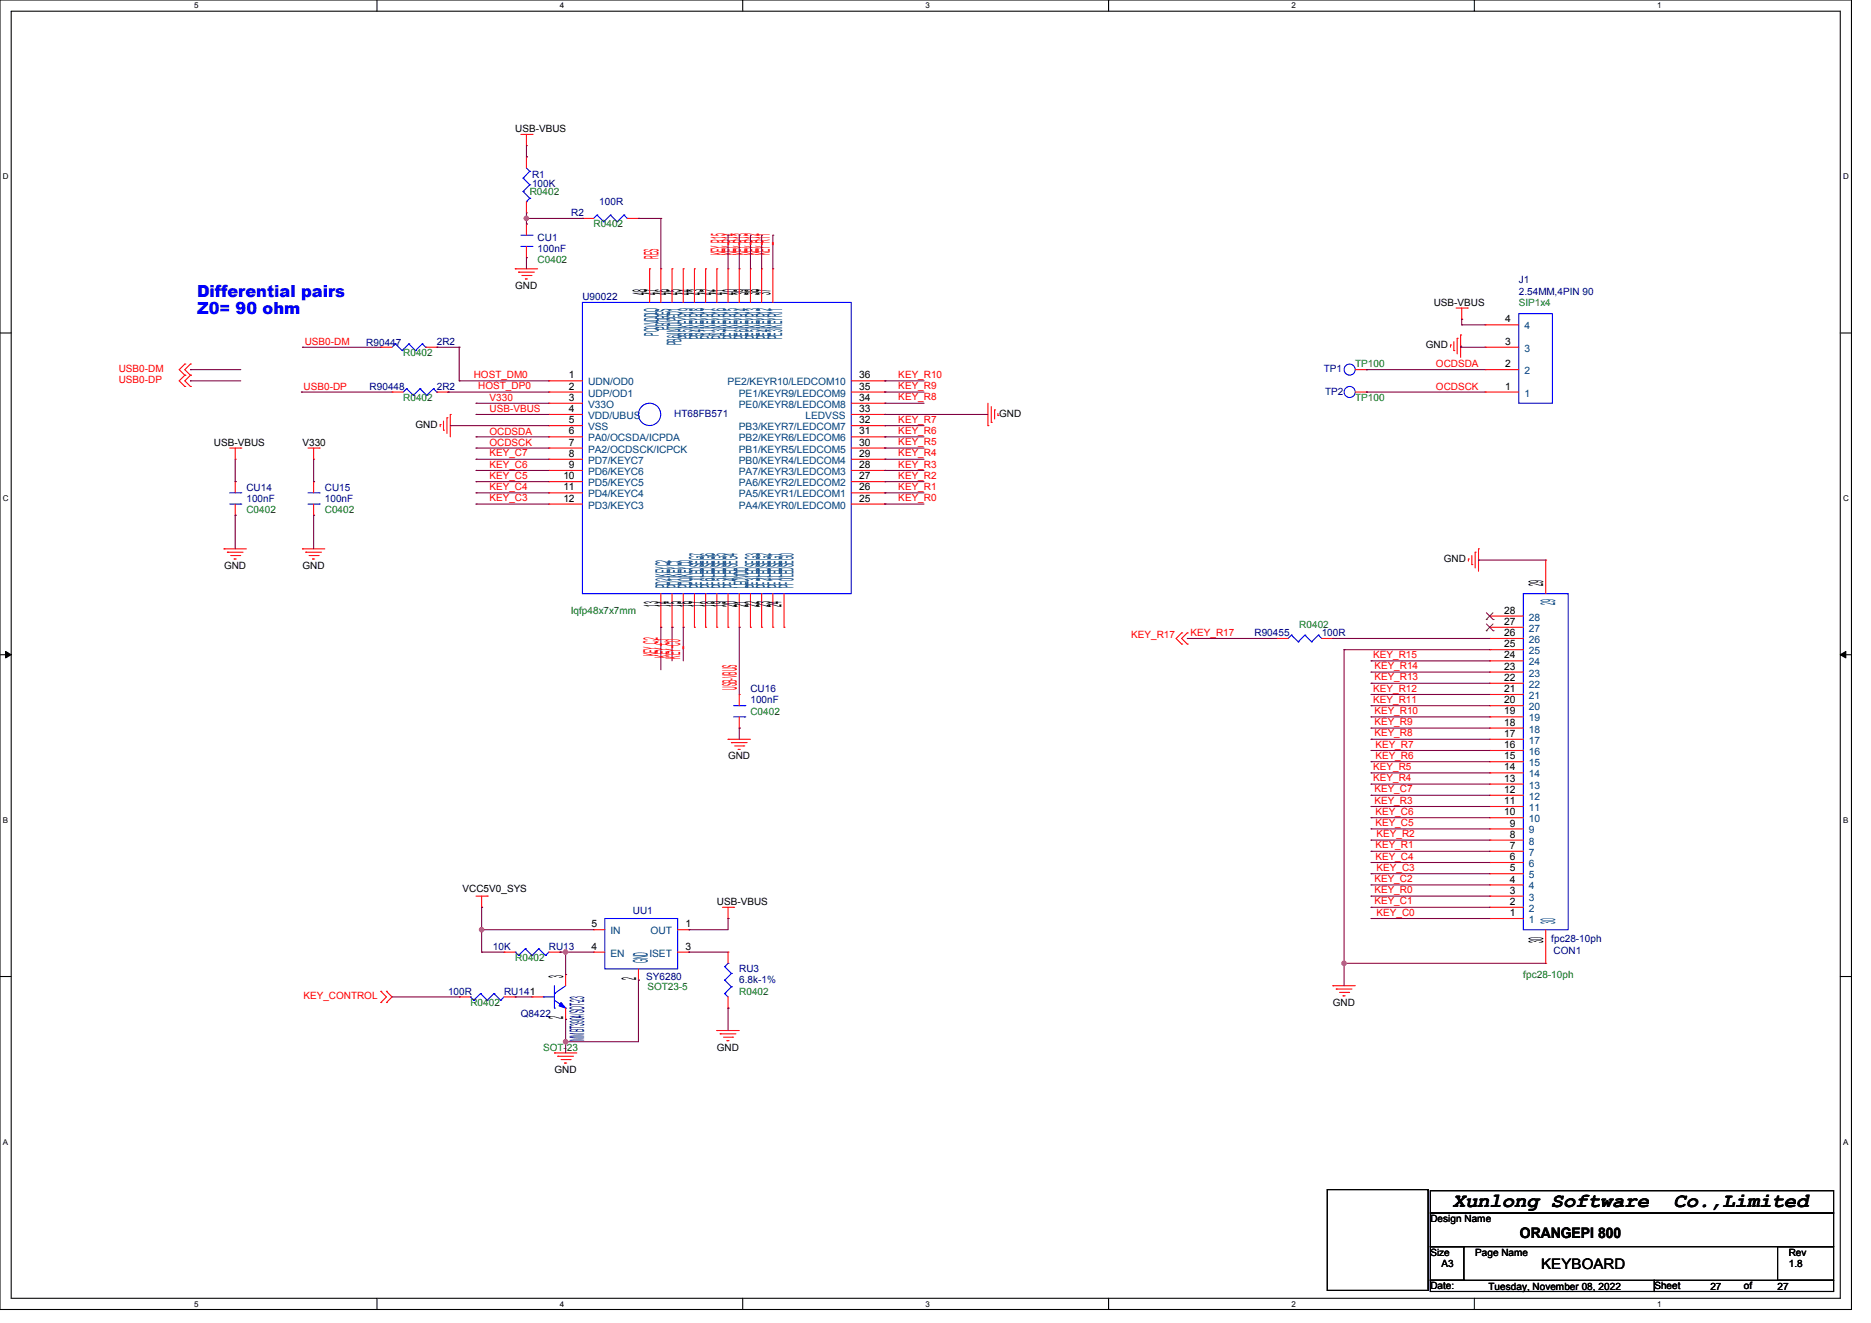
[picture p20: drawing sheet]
<svg xmlns="http://www.w3.org/2000/svg" width="297mm" height="210mm" viewBox="0 0 297 210" stroke-linecap="round" stroke-linejoin="round" font-family="sans-serif">
<defs><g id="words">
<g font-size="3.2" fill="#f00">
<text x="104.5" y="41.1" transform="rotate(-90 104.5 41.1)">RES</text>
<text x="115.1" y="40.5" transform="rotate(-90 115.1 40.5)">KEY_R15</text>
<text x="116.9" y="40.5" transform="rotate(-90 116.9 40.5)">KEY_R14</text>
<text x="118.7" y="40.5" transform="rotate(-90 118.7 40.5)">KEY_R13</text>
<text x="120.4" y="40.5" transform="rotate(-90 120.4 40.5)">KEY_R12</text>
<text x="122.2" y="40.5" transform="rotate(-90 122.2 40.5)">KEY_R11</text>
<text x="104.4" y="104.2" transform="rotate(-90 104.4 104.2)">KEY_C2</text>
<text x="106.2" y="104.4" transform="rotate(-90 106.2 104.4)">KEY_C1</text>
<text x="108" y="104.5" transform="rotate(-90 108 104.5)">KEY_C0</text>
<text x="117" y="109.5" transform="rotate(-90 117 109.5)">USB-VBUS</text>
</g>
<g font-size="3.2">
<text x="102.7" y="46.8" transform="rotate(-90 102.7 46.8)">48</text>
<text x="104.5" y="46.8" transform="rotate(-90 104.5 46.8)">47</text>
<text x="106.3" y="46.8" transform="rotate(-90 106.3 46.8)">46</text>
<text x="108.1" y="46.8" transform="rotate(-90 108.1 46.8)">45</text>
<text x="109.9" y="46.8" transform="rotate(-90 109.9 46.8)">44</text>
<text x="111.6" y="46.8" transform="rotate(-90 111.6 46.8)">43</text>
<text x="113.4" y="46.8" transform="rotate(-90 113.4 46.8)">42</text>
<text x="115.2" y="46.8" transform="rotate(-90 115.2 46.8)">41</text>
<text x="117" y="46.8" transform="rotate(-90 117 46.8)">40</text>
<text x="118.7" y="46.8" transform="rotate(-90 118.7 46.8)">39</text>
<text x="120.5" y="46.8" transform="rotate(-90 120.5 46.8)">38</text>
<text x="122.3" y="46.8" transform="rotate(-90 122.3 46.8)">37</text>
<text x="245" y="93" transform="rotate(-90 245 93)">29</text>
<text x="104.5" y="96.4" transform="rotate(-90 104.5 96.4)">13</text>
<text x="106.3" y="96.4" transform="rotate(-90 106.3 96.4)">14</text>
<text x="108.1" y="96.4" transform="rotate(-90 108.1 96.4)">15</text>
<text x="109.9" y="96.4" transform="rotate(-90 109.9 96.4)">16</text>
<text x="111.6" y="96.4" transform="rotate(-90 111.6 96.4)">17</text>
<text x="113.4" y="96.4" transform="rotate(-90 113.4 96.4)">18</text>
<text x="115.2" y="96.4" transform="rotate(-90 115.2 96.4)">19</text>
<text x="117" y="96.4" transform="rotate(-90 117 96.4)">20</text>
<text x="118.7" y="96.4" transform="rotate(-90 118.7 96.4)">21</text>
<text x="120.5" y="96.4" transform="rotate(-90 120.5 96.4)">22</text>
<text x="122.3" y="96.4" transform="rotate(-90 122.3 96.4)">23</text>
<text x="124.1" y="96.4" transform="rotate(-90 124.1 96.4)">24</text>
<text x="245" y="149.7" transform="rotate(-90 245 149.7)">30</text>
<text x="89.4" y="155.2" transform="rotate(-90 89.4 155.2)">3</text>
<text x="101" y="155.5" transform="rotate(-90 101 155.5)">2</text>
<text x="89.4" y="161.7" transform="rotate(-90 89.4 161.7)">2</text>
<text x="230.6" y="191.5">Xunlong Software</text>
<text x="265.7" y="191.5">Co.,Limited</text>
</g>
<g font-size="3.2" fill="#004080">
<text x="104.6" y="53.3" transform="rotate(-90 104.6 53.3)">PC0/VDDIO</text>
<text x="106.4" y="52.4" transform="rotate(-90 106.4 52.4)">PB7/RES</text>
<text x="109.9" y="53.8" transform="rotate(-90 109.9 53.8)">PB5/KEYR19</text>
<text x="111.7" y="53.8" transform="rotate(-90 111.7 53.8)">PB4/KEYR18</text>
<text x="113.5" y="53.8" transform="rotate(-90 113.5 53.8)">PA1/KEYR17</text>
<text x="115.3" y="53.8" transform="rotate(-90 115.3 53.8)">PA3/KEYR16</text>
<text x="117.1" y="53.8" transform="rotate(-90 117.1 53.8)">PE7/KEYR15</text>
<text x="118.8" y="53.8" transform="rotate(-90 118.8 53.8)">PE6/KEYR14</text>
<text x="120.6" y="53.8" transform="rotate(-90 120.6 53.8)">PE5/KEYR13</text>
<text x="122.4" y="53.8" transform="rotate(-90 122.4 53.8)">PE4/KEYR12</text>
<text x="124.2" y="53.8" transform="rotate(-90 124.2 53.8)">PE3/KEYR11</text>
<text x="108.2" y="54.8" transform="rotate(-90 108.2 54.8)">PB6/INT0/PFD1</text>
<text x="106.4" y="93.3" transform="rotate(-90 106.4 93.3)">PD2/KEYC2</text>
<text x="108.2" y="93.3" transform="rotate(-90 108.2 93.3)">PD1/KEYC1</text>
<text x="109.9" y="93.3" transform="rotate(-90 109.9 93.3)">PD0/KEYC0</text>
<text x="111.7" y="93.3" transform="rotate(-90 111.7 93.3)">PF7/LEDSEG7</text>
<text x="113.5" y="93.3" transform="rotate(-90 113.5 93.3)">PF6/LEDSEG6</text>
<text x="115.3" y="93.3" transform="rotate(-90 115.3 93.3)">PF5/LEDSEG5</text>
<text x="117.1" y="93.3" transform="rotate(-90 117.1 93.3)">PF4/LEDSEG4</text>
<text x="118.8" y="93.3" transform="rotate(-90 118.8 93.3)">LEDVDD</text>
<text x="120.6" y="93.3" transform="rotate(-90 120.6 93.3)">PF3/LEDSEG3</text>
<text x="122.4" y="93.3" transform="rotate(-90 122.4 93.3)">PF2/LEDSEG2</text>
<text x="124.2" y="93.3" transform="rotate(-90 124.2 93.3)">PF1/LEDSEG1</text>
<text x="125.9" y="93.3" transform="rotate(-90 125.9 93.3)">PF0/LEDSEG0</text>
<text x="246.8" y="96" transform="rotate(-90 246.8 96)">29</text>
<text x="246.8" y="146.7" transform="rotate(-90 246.8 146.7)">30</text>
<text x="102.8" y="152.9" transform="rotate(-90 102.8 152.9)">GND</text>
</g>
<g font-size="3.2" fill="#000080">
<text x="92.7" y="165.2" transform="rotate(-90 92.7 165.2)">M</text>
<text x="92.7" y="164.5" transform="rotate(-90 92.7 164.5)">MBT3904/SOT-23</text>
</g>
<g font-size="2.6" fill="#00f">
<text x="31.3" y="47.2">Differential pairs</text>
<text x="31.3" y="49.8">Z0= 90 ohm</text>
</g>
<g font-size="2.3">
<text x="241.3" y="196.5">ORANGEPI 800</text>
<text x="244.6" y="201.4">KEYBOARD</text>
</g>
<g font-size="1.6">
<text x="81.8" y="21">USB-VBUS</text>
<text x="81.8" y="45.9">GND</text>
<text x="227.6" y="48.5">USB-VBUS</text>
<text x="239" y="51.2">4</text>
<text x="226.3" y="55.3">GND</text>
<text x="239" y="58.3">2</text>
<text x="239" y="54.7">3</text>
<text x="90.3" y="60.1">1</text>
<text x="90.3" y="61.8">2</text>
<text x="90.3" y="63.6">3</text>
<text x="90.3" y="65.4">4</text>
<text x="136.4" y="65.4">33</text>
<text x="136.4" y="63.6">34</text>
<text x="136.4" y="61.8">35</text>
<text x="136.4" y="60.1">36</text>
<text x="239" y="61.8">1</text>
<text x="34" y="70.8">USB-VBUS</text>
<text x="48" y="70.8">V330</text>
<text x="66" y="67.9">GND</text>
<text x="90.3" y="67.2">5</text>
<text x="90.3" y="69">6</text>
<text x="90.3" y="70.7">7</text>
<text x="136.4" y="70.7">30</text>
<text x="136.4" y="69">31</text>
<text x="136.4" y="67.2">32</text>
<text x="158.6" y="66.1">GND</text>
<text x="89.4" y="76.1">10</text>
<text x="89.4" y="77.9">11</text>
<text x="90.3" y="72.5">8</text>
<text x="90.3" y="74.3">9</text>
<text x="136.4" y="77.9">26</text>
<text x="136.4" y="76.1">27</text>
<text x="136.4" y="74.3">28</text>
<text x="136.4" y="72.5">29</text>
<text x="89.4" y="79.6">12</text>
<text x="136.4" y="79.6">25</text>
<text x="229.2" y="89.3">GND</text>
<text x="35.6" y="90.3">GND</text>
<text x="48" y="90.3">GND</text>
<text x="238.8" y="101">26</text>
<text x="238.8" y="99.2">27</text>
<text x="238.8" y="97.4">28</text>
<text x="238.8" y="106.3">23</text>
<text x="238.8" y="104.5">24</text>
<text x="238.8" y="102.7">25</text>
<text x="238.8" y="113.4">19</text>
<text x="238.8" y="111.6">20</text>
<text x="238.8" y="109.9">21</text>
<text x="238.8" y="108.1">22</text>
<text x="238.8" y="118.7">16</text>
<text x="238.8" y="117">17</text>
<text x="238.8" y="115.2">18</text>
<text x="115.6" y="120.5">GND</text>
<text x="238.8" y="125.9">12</text>
<text x="238.8" y="124.1">13</text>
<text x="238.8" y="122.3">14</text>
<text x="238.8" y="120.5">15</text>
<text x="238.8" y="129.4">10</text>
<text x="238.8" y="127.6">11</text>
<text x="239.7" y="131.2">9</text>
<text x="239.7" y="136.5">6</text>
<text x="239.7" y="134.7">7</text>
<text x="239.7" y="133">8</text>
<text x="73.4" y="141.5">VCC5V0_SYS</text>
<text x="113.8" y="143.7">USB-VBUS</text>
<text x="239.7" y="143.6">2</text>
<text x="239.7" y="141.9">3</text>
<text x="239.7" y="140.1">4</text>
<text x="239.7" y="138.3">5</text>
<text x="93.9" y="147.2">5</text>
<text x="108.8" y="147.2">1</text>
<text x="239.7" y="145.4">1</text>
<text x="93.9" y="150.7">4</text>
<text x="108.8" y="150.7">3</text>
<text x="211.6" y="159.7">GND</text>
<text x="113.8" y="166.8">GND</text>
<text x="88" y="170.3">GND</text>
<text x="227.1" y="194">Design Name</text>
<text x="227.1" y="199.3">Size</text>
<text x="228.8" y="201.1">A3</text>
<text x="234.2" y="199.3">Page Name</text>
<text x="284" y="199.3">Rev</text>
<text x="284" y="201.1">1.8</text>
<text x="227.1" y="204.6">Date:</text>
<text x="236.3" y="204.8">Tuesday, November 08, 2022</text>
<text x="262.6" y="204.6">Sheet</text>
<text x="271.5" y="204.8">27</text>
<text x="276.8" y="204.6">of</text>
<text x="282.2" y="204.8">27</text>
</g>
<g font-size="1.6" fill="#000080">
<text x="84.5" y="28.3">R1</text>
<text x="84.5" y="29.7">100K</text>
<text x="90.7" y="34.3">R2</text>
<text x="95.1" y="32.5">100R</text>
<text x="85.3" y="38.2">CU1</text>
<text x="85.3" y="40">100nF</text>
<text x="92.5" y="47.6">U90022</text>
<text x="241.1" y="45">J1</text>
<text x="241.1" y="46.8">2.54MM,4PIN 90</text>
<text x="58.1" y="54.9">R90447</text>
<text x="69.3" y="54.8">2R2</text>
<text x="210.2" y="59">TP1</text>
<text x="58.7" y="61.9">R90448</text>
<text x="69.3" y="61.9">2R2</text>
<text x="210.3" y="62.8">TP2</text>
<text x="107" y="66.1">HT68FB571</text>
<text x="39.1" y="77.9">CU14</text>
<text x="51.6" y="77.9">CU15</text>
<text x="39.1" y="79.7">100nF</text>
<text x="51.6" y="79.7">100nF</text>
<text x="199.1" y="101">R90455</text>
<text x="209.8" y="101">100R</text>
<text x="119.1" y="109.9">CU16</text>
<text x="119.1" y="111.7">100nF</text>
<text x="100.5" y="145.1">UU1</text>
<text x="246.3" y="149.5">fpc28-10ph</text>
<text x="78.2" y="150.8">10K</text>
<text x="87.1" y="150.8">RU13</text>
<text x="102.6" y="155.6">SY6280</text>
<text x="117.3" y="154.3">RU3</text>
<text x="246.6" y="151.5">CON1</text>
<text x="71.1" y="157.9">100R</text>
<text x="80" y="157.9">RU141</text>
<text x="82.7" y="161.4">Q8422</text>
<text x="117.3" y="156.1">6.8k-1%</text>
</g>
<g font-size="1.6" fill="#008000">
<text x="84.1" y="30.9">R0402</text>
<text x="85.3" y="41.8">C0402</text>
<text x="94.2" y="36.1">R0402</text>
<text x="241.1" y="48.5">SIP1x4</text>
<text x="64" y="56.5">R0402</text>
<text x="215.1" y="58.3">TP100</text>
<text x="64" y="63.6">R0402</text>
<text x="215.1" y="63.6">TP100</text>
<text x="39.1" y="81.4">C0402</text>
<text x="51.6" y="81.4">C0402</text>
<text x="90.7" y="97.4">lqfp48x7x7mm</text>
<text x="206.2" y="99.7">R0402</text>
<text x="119.1" y="113.4">C0402</text>
<text x="81.8" y="152.5">R0402</text>
<text x="241.8" y="155.2">fpc28-10ph</text>
<text x="74.7" y="159.7">R0402</text>
<text x="102.8" y="157.2">SOT23-5</text>
<text x="117.3" y="157.9">R0402</text>
<text x="86.2" y="166.8">SOT-23</text>
</g>
<g font-size="1.6" fill="#004080">
<text x="242" y="52.3">4</text>
<text x="242" y="59.4">2</text>
<text x="242" y="55.8">3</text>
<text x="93.3" y="61.2">UDN/OD0</text>
<text x="93.3" y="62.9">UDP/OD1</text>
<text x="93.3" y="64.7">V33O</text>
<text x="115.5" y="61.2">PE2/KEYR10/LEDCOM10</text>
<text x="117.3" y="64.7">PE0/KEYR8/LEDCOM8</text>
<text x="117.3" y="62.9">PE1/KEYR9/LEDCOM9</text>
<text x="242" y="62.9">1</text>
<text x="93.3" y="66.5">VDD/UBUS</text>
<text x="93.3" y="68.3">VSS</text>
<text x="93.3" y="70.1">PA0/OCSDA/ICPDA</text>
<text x="93.3" y="71.8">PA2/OCDSCK/ICPCK</text>
<text x="117.3" y="71.8">PB1/KEYR5/LEDCOM5</text>
<text x="117.3" y="70.1">PB2/KEYR6/LEDCOM6</text>
<text x="117.3" y="68.3">PB3/KEYR7/LEDCOM7</text>
<text x="127.9" y="66.5">LEDVSS</text>
<text x="93.3" y="73.6">PD7/KEYC7</text>
<text x="93.3" y="75.4">PD6/KEYC6</text>
<text x="93.3" y="77.2">PD5/KEYC5</text>
<text x="117.3" y="77.2">PA6/KEYR2/LEDCOM2</text>
<text x="117.3" y="75.4">PA7/KEYR3/LEDCOM3</text>
<text x="117.3" y="73.6">PB0/KEYR4/LEDCOM4</text>
<text x="93.3" y="79">PD4/KEYC4</text>
<text x="93.3" y="80.7">PD3/KEYC3</text>
<text x="117.3" y="80.7">PA4/KEYR0/LEDCOM0</text>
<text x="117.3" y="79">PA5/KEYR1/LEDCOM1</text>
<text x="242.7" y="100.3">27</text>
<text x="242.7" y="98.5">28</text>
<text x="242.7" y="107.4">23</text>
<text x="242.7" y="105.6">24</text>
<text x="242.7" y="103.8">25</text>
<text x="242.7" y="102.1">26</text>
<text x="242.7" y="112.7">20</text>
<text x="242.7" y="111">21</text>
<text x="242.7" y="109.2">22</text>
<text x="242.7" y="119.8">16</text>
<text x="242.7" y="118.1">17</text>
<text x="242.7" y="116.3">18</text>
<text x="242.7" y="114.5">19</text>
<text x="242.7" y="125.2">13</text>
<text x="242.7" y="123.4">14</text>
<text x="242.7" y="121.6">15</text>
<text x="242.7" y="130.5">10</text>
<text x="242.7" y="128.7">11</text>
<text x="242.7" y="127">12</text>
<text x="242.7" y="137.6">6</text>
<text x="242.7" y="135.8">7</text>
<text x="242.7" y="134.1">8</text>
<text x="242.7" y="132.3">9</text>
<text x="242.7" y="143">3</text>
<text x="242.7" y="141.2">4</text>
<text x="242.7" y="139.4">5</text>
<text x="96.9" y="148.3">IN</text>
<text x="103.3" y="148.3">OUT</text>
<text x="242.7" y="146.5">1</text>
<text x="242.7" y="144.7">2</text>
<text x="96.9" y="151.8">EN</text>
<text x="103.1" y="151.8">ISET</text>
</g>
<g font-size="1.6" fill="#f00">
<text x="18.8" y="59">USB0-DM</text>
<text x="48.4" y="54.8">USB0-DM</text>
<text x="75.2" y="60">HOST_DM0</text>
<text x="142.6" y="60">KEY_R10</text>
<text x="227.9" y="58.3">OCDSDA</text>
<text x="18.8" y="60.8">USB0-DP</text>
<text x="48.2" y="61.9">USB0-DP</text>
<text x="75.9" y="61.8">HOST_DP0</text>
<text x="77.7" y="63.6">V330</text>
<text x="77.7" y="65.4">USB-VBUS</text>
<text x="142.6" y="63.5">KEY_R8</text>
<text x="142.6" y="61.8">KEY_R9</text>
<text x="227.9" y="61.9">OCDSCK</text>
<text x="77.7" y="69">OCDSDA</text>
<text x="77.7" y="70.8">OCDSCK</text>
<text x="142.6" y="70.7">KEY_R5</text>
<text x="142.6" y="68.9">KEY_R6</text>
<text x="142.6" y="67.1">KEY_R7</text>
<text x="77.7" y="72.4">KEY_C7</text>
<text x="77.7" y="74.2">KEY_C6</text>
<text x="77.7" y="76">KEY_C5</text>
<text x="77.7" y="77.8">KEY_C4</text>
<text x="142.6" y="76">KEY_R2</text>
<text x="142.6" y="77.8">KEY_R1</text>
<text x="142.6" y="74.2">KEY_R3</text>
<text x="142.6" y="72.4">KEY_R4</text>
<text x="77.7" y="79.5">KEY_C3</text>
<text x="142.6" y="79.5">KEY_R0</text>
<text x="179.6" y="101.3">KEY_R17</text>
<text x="189" y="100.9">KEY_R17</text>
<text x="218" y="104.4">KEY_R15</text>
<text x="218.2" y="108">KEY_R13</text>
<text x="218.2" y="106.2">KEY_R14</text>
<text x="218" y="111.5">KEY_R11</text>
<text x="218" y="109.8">KEY_R12</text>
<text x="218.2" y="113.3">KEY_R10</text>
<text x="218.2" y="115.1">KEY_R9</text>
<text x="218.2" y="116.9">KEY_R8</text>
<text x="218.3" y="118.7">KEY_R7</text>
<text x="218" y="122.2">KEY_R5</text>
<text x="218" y="124">KEY_R4</text>
<text x="218.2" y="125.8">KEY_C7</text>
<text x="218.3" y="120.4">KEY_R6</text>
<text x="218.2" y="127.6">KEY_R3</text>
<text x="218.3" y="129.3">KEY_C6</text>
<text x="218.3" y="131.1">KEY_C5</text>
<text x="218.3" y="136.4">KEY_C4</text>
<text x="218.3" y="134.7">KEY_R1</text>
<text x="218.5" y="132.9">KEY_R2</text>
<text x="218.2" y="140">KEY_C2</text>
<text x="218.2" y="141.8">KEY_R0</text>
<text x="218.2" y="143.6">KEY_C1</text>
<text x="218.5" y="138.2">KEY_C3</text>
<text x="218.5" y="145.3">KEY_C0</text>
<text x="48.2" y="158.6">KEY_CONTROL</text>
</g>
<g font-size="1.3">
<text x="30.8" y="1.3">5</text>
<text x="88.9" y="1.3">4</text>
<text x="146.9" y="1.3">3</text>
<text x="205" y="1.3">2</text>
<text x="263.1" y="1.3">1</text>
<text x=".4" y="28.4">D</text>
<text x="292.6" y="28.4">D</text>
<text x=".4" y="79.5">C</text>
<text x="292.6" y="79.5">C</text>
<text x=".4" y="130.6">B</text>
<text x="292.6" y="130.6">B</text>
<text x=".4" y="181.7">A</text>
<text x="292.6" y="181.7">A</text>
<text x="30.8" y="207.4">5</text>
<text x="88.9" y="207.4">4</text>
<text x="146.9" y="207.4">3</text>
<text x="205" y="207.4">2</text>
<text x="263.1" y="207.4">1</text>
</g>
</g></defs>
<g fill="none" stroke="#000" stroke-width=".17">
<path d="M0 0h293.9v207.9h-293.9zM1.8 1.8h290.3v204.3h-290.3zM59.8 0v1.8M117.9 0v1.8M176 0v1.8M234 0v1.8M0 52.9h1.8M292.1 52.9h1.8M0 103.9h1.8M292.1 103.9h1.8M0 155h1.8M292.1 155h1.8"/>
<path d="M210.7 188.8h16v16h-16zM227.1 189h64v3.6h-64zM227.1 192.6h64v5.3h-64zM227.1 197.9h5.3v5.3h-5.3zM282.2 197.9h8.9v5.3h-8.9zM59.8 206.1v1.8M117.9 206.1v1.8M176 206.1v1.8M227.1 203.2h35.5v1.8h-35.5zM234 206.1v1.8M262.6 203.2h28.5v1.8h-28.5z"/>
</g>
<path d="M.9 103.4l.9 .5-.9 .5zM292.1 103.9l.9-.5v1z" fill="#000"/>
<path d="M.9 103.4l.9 .5-.9 .5zM292.1 103.9l.9-.5v1z" fill="none" stroke="#000" stroke-width=".16"/>
<g fill="none" stroke="#f00" stroke-width=".17">
<path d="M82.7 21.3h1.8M83.6 23.1h.1M83.6 35.6h.1M83.6 21.3v1.8M83.6 35.6v1.7M83.6 39.1v1.8M84.5 21.3h.1M29.3 59.6h.1M29.3 57.8h.1M29.3 59.6l-.9 .9 .9 .8M29.3 57.8l-.9 .9 .9 .9M30.2 59.6h.1"/>
<path d="M30.2 57.8h.1M30.2 59.6l-.9 .9 .9 .8M30.2 57.8l-.9 .9 .9 .9M81.8 42.7h.1M81.8 42.7h3.5M82.3 43.2h.1M82.3 43.2h2.5M82.8 43.7h1.5M83.4 44.3h.1M83.4 44.3h.3M83.6 40.9h.1M84.3 43.7h.1"/>
<path d="M230.3 54.8h.1M230.3 54.8v.3M230.8 55.6h.1M230.8 54.2v1.4M231.1 48.9h1.8M231.3 53.7h.1M231.3 53.7v2.5M231.9 53.2h.1M231.9 53.2v3.5M232 50.7h.1M232 48.9v1.8M232.9 48.9h.1"/>
<path d="M235.8 58.7h.1M235.8 55.1h.1M235.8 51.6h.1M235.8 58.7h5.3M235.8 55.1h5.3M235.8 51.6h5.3M29.3 61.3h.1M30.2 61.3h.1M36.4 71.1h1.8M37.3 72.9h.1M37.3 76.5h.1M37.3 71.1v1.8"/>
<path d="M37.3 76.5v1.7M38.2 71.1h.1M48.9 71.1h1.8M49.8 72.9h.1M49.8 71.1v1.8M50.7 71.1h.1M62.2 62.2h.1M62.2 62.2h1.8M69.3 62.2h1.8M69.9 67.4h.1M69.9 67.4v.3M70.4 68.3h.1"/>
<path d="M70.4 66.8v1.5M71 66.3h.1M71 66.3v2.5M71.1 62.2h.1M71.5 65.8h.1M71.5 65.8v3.5M156.8 67.6h.1M156.8 64v3.6M157.4 67h.1M157.4 64.5v2.5M157.9 65.1h.1M157.9 65.1v1.4"/>
<path d="M158.4 66h.1M158.4 65.6v.4M235.8 62.2h.1M235.8 62.2h5.3M35.6 87.1h.1M35.6 87.1h3.5M36.1 87.7h.1M36.1 87.7h2.5M36.6 88.2h1.5M37.2 88.7h.1M37.2 88.7h.3M37.3 81.8h.1"/>
<path d="M37.3 80v1.8M38.1 88.2h.1M48 87.1h.1M48 87.1h3.6M48.5 87.7h.1M48.5 87.7h2.5M49.1 88.2h1.4M49.6 88.7h.1M49.6 88.7h.4M50.5 88.2h.1M233.1 88.7h.1M233.1 88.7v.4"/>
<path d="M233.6 89.6h.1M233.6 88.2v1.4M234.2 87.7h.1M234.2 87.7v2.4M234.7 87.1h.1M234.7 87.1v3.6M115.6 117.3h.1M115.6 117.3h3.5M116.1 117.9h.1M116.1 117.9h2.5M116.6 118.4h1.5M117.2 119h.1"/>
<path d="M117.2 119h.3M118.1 118.4h.1M187.6 100.5h.1M187.6 102.2h.1M187.6 100.5l-.9 .8 .9 .9M188.5 100.5h.1M188.5 102.2h.1M188.5 100.5l-.9 .8 .9 .9M60.5 157.4h.1M60.5 159.1h.1M60.5 157.4l.8 .8-.8 .9M61.3 159.1h.1"/>
<path d="M61.3 157.4h.1M61.3 157.4l.9 .8-.9 .9M72.9 158.2h.1M72.9 158.2h1.8M75.6 142.2h1.7M76.5 144h.1M76.5 142.2v1.8M77.3 142.2h.1M80 158.2h1.8M81.8 158.2h.1M114.7 144h1.8M115.6 145.8h.1"/>
<path d="M115.6 144v1.8M116.5 144h.1M211.6 156.5h.1M211.6 156.5h3.5M212.1 157h.1M212.1 157h2.5M212.6 157.5h1.5M213.2 158.1h.1M213.2 158.1h.3M214.1 157.5h.1M88 167.1h.1M88 167.1h3.6"/>
<path d="M88.5 167.7h.1M88.5 167.7h2.5M89.1 168.2h1.4M89.6 168.7h.1M89.6 168.7h.4M90.5 168.2h.1M113.8 163.6h.1M113.8 163.6h3.5M114.3 164.1h.1M114.3 164.1h2.5M114.9 164.6h1.4M115.4 165.2h.1"/>
<path d="M115.4 165.2h.3M116.3 164.6h.1"/>
</g>
<g fill="none" stroke="#00f" stroke-width=".17">
<path d="M82.7 39.1h1.8M82.7 37.3h1.8M84.5 39.1h.1M84.5 37.3h.1M241.1 49.8h5.3v14.2h-5.3zM36.4 78.2h1.8M38.2 78.2h.1M64.5 61.7h.1M64.5 61.7l-.5 .5M64.5 61.7l1.1 1.1M65.6 62.8h.1M66.7 61.7h.1"/>
<path d="M66.7 61.7l-1.1 1.1M66.7 61.7l1 1.1M67.7 62.8h.1M68.8 61.7h.1M68.8 61.7l-1.1 1.1M68.8 61.7l.5 .5M69.3 62.2h.1M36.4 80h1.8M38.2 80h.1M74.7 158.2h.1M74.7 158.2l.5 .6M75.2 158.8h.1"/>
<path d="M76.3 157.7h.1M76.3 157.7l1 1.1M76.3 157.7l-1.1 1.1M77.3 158.8h.1M78.4 157.7h.1M78.4 157.7l1.1 1.1M78.4 157.7l-1.1 1.1M79.5 158.8h.1M80 158.2l-.5 .6M86.2 158.2h.1M86.2 158.2h1.8M88 157.7h.1"/>
<path d="M88 158.8l1.8 1.2M88 156.5v3.5M89.8 156.5l-1.8 1.2M88 160h.1M89.8 160h.1"/>
</g>
<path d="M89.1 159.1l.7 .9-1.1-.3z" fill="#00f"/>
<g fill="none" stroke="#00f" stroke-width=".17">
<path d="M83 28.3h.1M83 30.4h.1M83 28.3l1.1 1M83 30.4l1.1 1.1M83.6 32h.1M83.6 26.7l.5 .5M84.1 27.2h.1M84.1 29.3h.1M84.1 31.5h.1M84.1 27.2l-1.1 1.1M84.1 29.3l-1.1 1.1M84.1 31.5l-.5 .5"/>
<path d="M94.8 34.1h.1M94.8 34.1l-.6 .6M94.8 34.1l1 1.1M95.8 35.2h.1M96.9 34.1h.1M96.9 34.1l-1.1 1.1M96.9 34.1l1.1 1.1M98 35.2h.1M99 34.1h.1M99 34.1l-1 1.1M99 34.1l.6 .6M99.6 34.7h.1"/>
<path d="M62.8 54.6h.1M62.8 54.6l-.6 .5M62.8 54.6l1 1M63.8 55.6h.1M64.9 54.6h.1M64.9 54.6l-1.1 1M64.9 54.6l1.1 1M66 55.6h.1M67 54.6h.1M67 54.6l-1 1M67 54.6l.6 .5M67.6 55.1h.1"/>
<path d="M92.5 48h42.6v46.2h-42.6zM48.9 78.2h1.8M50.7 78.2h.1M48.9 80h1.8M50.7 80h.1M241.8 94.2h7.1v53.4h-7.1zM116.5 113.8h1.7M116.5 112h1.7M118.2 113.8h.1M118.2 112h.1M205 100.8h.1M205 100.8l-.5 .5"/>
<path d="M205 100.8l1.1 1.1M206.1 101.9h.1M207.1 100.8h.1M207.1 100.8l-1 1.1M207.1 100.8l1.1 1.1M208.2 101.9h.1M209.3 100.8h.1M209.3 100.8l-1.1 1.1M209.3 100.8l.5 .5M209.8 101.3h.1M81.8 151.1h.1M81.8 151.1l.5 .6"/>
<path d="M82.3 151.7h.1M83.4 150.6h.1M83.4 150.6l1.1 1.1M83.4 150.6l-1.1 1.1M84.5 151.7h.1M85.5 150.6h.1M85.5 150.6l1.1 1.1M85.5 150.6l-1 1.1M86.6 151.7h.1M87.1 151.1l-.5 .6M89.1 159.1l.7 .9-1.1-.3zM96 145.8h11.6v8h-11.6z"/>
<path d="M115 157.7h.1M115 155.6h.1M115 153.4h.1M115 157.7l.6 .5M115 155.6l1.1 1M115 153.4l1.1 1.1M115.6 152.9h.1M115.6 152.9l-.6 .5M116.1 156.6h.1M116.1 154.5h.1M116.1 156.6l-1.1 1.1M116.1 154.5l-1.1 1.1"/>
<circle cx="214.2" cy="58.7" r=".88"/>
<circle cx="103.1" cy="65.8" r="1.77"/>
<circle cx="214.2" cy="62.2" r=".88"/>
</g>
<g fill="none" stroke="#f00" stroke-width=".17">
<path d="M83.6 24.9h.1M83.6 33.8h.1M83.6 24.9v1.8M83.6 32v1.8M92.5 34.7h.1M92.5 34.7h1.7M99.6 34.7h1.7M101.3 34.7h.1M60.5 55.1h.1M60.5 55.1h1.7M67.6 55.1h1.7M69.3 55.1h.1"/>
<path d="M103.1 42.7h.1M103.1 42.7v5.3M104.9 42.7h.1M104.9 42.7v5.3M106.7 42.7h.1M106.7 42.7v5.3M108.5 42.7h.1M108.5 42.7v5.3M110.2 42.7h.1M110.2 42.7v5.3M112 42.7h.1M112 42.7v5.3"/>
<path d="M113.8 42.7h.1M113.8 42.7v5.3M115.6 42.7h.1M115.6 42.7v5.3M117.3 42.7h.1M117.3 42.7v5.3M119.1 42.7h.1M119.1 42.7v5.3M120.9 42.7h.1M120.9 42.7v5.3M122.7 42.7h.1M122.7 42.7v5.3"/>
<path d="M215.1 58.7h1.8M216.9 58.7h.1M49.8 76.5h.1M49.8 76.5v1.7M87.1 60.5h.1M87.1 62.2h.1M87.1 64h.1M87.1 65.8h.1M87.1 67.6h.1M87.1 69.3h.1M87.1 71.1h.1M87.1 72.9h.1"/>
<path d="M87.1 74.7h.1M87.1 76.5h.1M87.1 78.2h.1M87.1 62.2h5.4M87.1 60.5h5.4M87.1 64h5.4M87.1 65.8h5.4M87.1 67.6h5.4M87.1 69.3h5.4M87.1 71.1h5.4M87.1 72.9h5.4M87.1 74.7h5.4"/>
<path d="M87.1 76.5h5.4M87.1 78.2h5.4M135.1 62.2h5.4M135.1 60.5h5.4M135.1 64h5.4M135.1 65.8h5.4M135.1 67.6h5.4M135.1 69.3h5.4M135.1 71.1h5.4M135.1 72.9h5.4M135.1 74.7h5.4M135.1 76.5h5.4"/>
<path d="M135.1 78.2h5.4M140.5 78.2h.1M140.5 76.5h.1M140.5 74.7h.1M140.5 72.9h.1M140.5 71.1h.1M140.5 69.3h.1M140.5 67.6h.1M140.5 65.8h.1M140.5 64h.1M140.5 62.2h.1M140.5 60.5h.1"/>
<path d="M215.1 62.2h1.8M216.9 62.2h.1M49.8 81.8h.1M49.8 80v1.8M87.1 80h.1M87.1 80h5.4M104.9 99.6h.1M104.9 94.2v5.4M106.7 99.6h.1M106.7 94.2v5.4M108.5 99.6h.1M108.5 94.2v5.4"/>
<path d="M110.2 99.6h.1M110.2 94.2v5.4M112 99.6h.1M112 94.2v5.4M113.8 99.6h.1M113.8 94.2v5.4M115.6 99.6h.1M115.6 94.2v5.4M117.3 99.6h.1M117.3 94.2v5.4M119.1 99.6h.1M119.1 94.2v5.4"/>
<path d="M120.9 99.6h.1M120.9 94.2v5.4M122.7 99.6h.1M122.7 94.2v5.4M124.5 99.6h.1M124.5 94.2v5.4M135.1 80h5.4M140.5 80h.1M236.5 99.6h.1M236.5 97.8h.1M236.5 99.6h5.3M236.5 97.8h5.3"/>
<path d="M245.4 88.9h.1M245.4 88.9v5.3M117.3 115.6h.1M117.3 110.2h.1M117.3 110.2v1.8M117.3 113.8v1.8M202.7 101.3h.1M202.7 101.3h1.8M209.8 101.3h1.8M211.6 101.3h.1M236.5 119.1h.1M236.5 117.3h.1"/>
<path d="M236.5 115.6h.1M236.5 113.8h.1M236.5 112h.1M236.5 110.2h.1M236.5 108.5h.1M236.5 106.7h.1M236.5 104.9h.1M236.5 103.1h.1M236.5 101.3h.1M236.5 101.3h5.3M236.5 119.1h5.3M236.5 117.3h5.3"/>
<path d="M236.5 115.6h5.3M236.5 113.8h5.3M236.5 112h5.3M236.5 110.2h5.3M236.5 108.5h5.3M236.5 106.7h5.3M236.5 104.9h5.3M236.5 103.1h5.3M236.5 138.7h.1M236.5 136.9h.1M236.5 135.1h.1M236.5 133.3h.1"/>
<path d="M236.5 131.6h.1M236.5 129.8h.1M236.5 128h.1M236.5 126.2h.1M236.5 124.5h.1M236.5 122.7h.1M236.5 120.9h.1M236.5 138.7h5.3M236.5 136.9h5.3M236.5 135.1h5.3M236.5 133.3h5.3M236.5 131.6h5.3"/>
<path d="M236.5 129.8h5.3M236.5 128h5.3M236.5 126.2h5.3M236.5 124.5h5.3M236.5 122.7h5.3M236.5 120.9h5.3M80 151.1h.1M80 151.1h1.8M84.5 158.2h.1M84.5 158.2h1.7M87.1 151.1h1.8M88.9 151.1h.1"/>
<path d="M89.8 154.7h.1M89.8 154.7v1.8M94.2 151.1h.1M94.2 147.6h.1M94.2 151.1h1.8M94.2 147.6h1.8M101.3 155.6h.1M101.3 153.8v1.8M107.6 151.1h1.7M107.6 147.6h1.7M109.3 151.1h.1M109.3 147.6h.1"/>
<path d="M115.6 151.1h.1M115.6 151.1v1.8M115.6 158.2v1.8M236.5 145.8h.1M236.5 144h.1M236.5 142.2h.1M236.5 140.5h.1M236.5 145.8h5.3M236.5 144h5.3M236.5 142.2h5.3M236.5 140.5h5.3M245.4 152.9h.1"/>
<path d="M245.4 147.6v5.3M89.8 161.8h.1M89.8 160v1.8M115.6 160h.1"/>
</g>
<path d="M235.9 98.3h.1M235.9 99l1.1 1.1M235.9 97.3l1.1 1M237 99l-1.1 1.1M237 97.3l-1.1 1M237 98.3h.1M235.9 100.1h.1M237 100.1h.1" fill="none" stroke="#804000" stroke-width=".16"/>
<g fill="none" stroke="#800040" stroke-width=".17">
<path d="M83.6 34.7h.1M83.6 34.7h8.9M83.6 33.8v.9M92.5 34.7h.1M101.3 34.7h.1M101.3 34.7h3.6M104.9 34.7h.1M104.9 34.7v8M115.6 37.3h.1M115.6 37.3v5.4M117.3 37.3h.1M117.3 37.3v5.4"/>
<path d="M119.1 37.3h.1M119.1 37.3v5.4M120.9 37.3h.1M120.9 37.3v5.4M122.7 37.3h.1M122.7 37.3v5.4M30.2 58.7h.1M30.2 58.7h8M83.6 40.9h.1M83.6 40.9v1.8M216.9 58.7h.1M216.9 58.7h18.9"/>
<path d="M231.9 54.9h.1M231.9 55.1h.1M231.9 54.9v.2M231.9 55.1h3.9M232 50.7h.1M232 51.6h.1M232 50.7v.9M232 51.6h3.8M30.2 60.5h.1M30.2 60.5h8M71.1 62.2h.1M71.1 62.2h16"/>
<path d="M71.5 67.6h.1M71.5 67.6h15.6M72.9 60.5h.1M72.9 60.5h14.2M75.6 69.3h.1M75.6 71.1h.1M75.6 72.9h.1M75.6 74.7h.1M75.6 76.5h.1M75.6 78.2h.1M75.6 64h.1M75.6 65.8h.1"/>
<path d="M75.6 69.3h11.5M75.6 71.1h11.5M75.6 72.9h11.5M75.6 74.7h11.5M75.6 76.5h11.5M75.6 78.2h11.5M75.6 64h11.5M75.6 65.8h11.5M140.5 76.5h.1M140.5 78.2h.1M140.5 74.7h.1M140.5 72.9h.1"/>
<path d="M140.5 71.1h.1M140.5 69.3h.1M140.5 67.6h.1M140.5 65.8h.1M140.5 64h.1M140.5 62.2h.1M140.5 60.5h.1M140.5 67.6h6.2M140.5 69.3h6.2M140.5 71.1h6.2M140.5 72.9h6.2M140.5 74.7h6.2"/>
<path d="M140.5 76.5h6.2M140.5 78.2h6.2M140.5 62.2h6.2M140.5 60.5h6.2M140.5 64h6.2M140.5 65.8h16.3M216.9 62.2h.1M216.9 62.2h18.9M37.3 81.8h.1M37.3 81.8v5.3M49.8 81.8h.1M49.8 81.8v5.3"/>
<path d="M75.6 80h.1M75.6 80h11.5M104.9 99.6h.1M104.9 99.6v6.7M106.7 99.6h.1M106.7 99.6v5.3M108.5 99.6h.1M108.5 99.6v5.3M117.3 99.6h.1M117.3 99.6v10.6M140.5 80h.1M140.5 80h6.2"/>
<path d="M234.7 88.9h.1M234.7 88.9h10.7M117.3 115.6h.1M117.3 115.6v1.7M211.6 101.3h.1M211.6 101.3h24.9M213.4 103.1h.1M213.4 103.1h23.1M213.4 103.1v49.8M217.6 104.9h.1M217.6 115.6h.1M217.6 112h.1"/>
<path d="M217.6 110.2h.1M217.6 108.5h.1M217.6 106.7h.1M217.6 113.8h.1M217.6 117.3h.1M217.6 119.1h.1M217.6 104.9h18.9M217.6 115.6h18.9M217.6 112h18.9M217.6 110.2h18.9M217.6 108.5h18.9M217.6 106.7h18.9"/>
<path d="M217.6 113.8h18.9M217.6 117.3h18.9M217.6 119.1h18.9M217.6 136.9h.1M217.6 138.7h.1M217.6 120.9h.1M217.6 128h.1M217.6 126.2h.1M217.6 129.8h.1M217.6 122.7h.1M217.6 124.5h.1M217.6 135.1h.1"/>
<path d="M217.6 131.6h.1M217.6 133.3h.1M217.6 136.9h18.9M217.6 138.7h18.9M217.6 120.9h18.9M217.6 128h18.9M217.6 126.2h18.9M217.6 129.8h18.9M217.6 122.7h18.9M217.6 124.5h18.9M217.6 135.1h18.9M217.6 131.6h18.9"/>
<path d="M217.6 133.3h18.9M213.4 152.9h.1M213.4 152.9h32M217.6 140.5h.1M217.6 142.2h.1M217.6 144h.1M217.6 145.8h.1M217.6 140.5h18.9M217.6 142.2h18.9M217.6 144h18.9M217.6 145.8h18.9"/>
</g>
<circle cx="213.3" cy="152.9" r=".35" fill="#f0f"/>
<circle cx="213.3" cy="152.9" r=".35" fill="none" stroke="#f0f" stroke-width=".17"/>
<g fill="none" stroke="#800040" stroke-width=".17">
<path d="M48 55.1h.1M48 55.1h12.5M69.3 55.1h.1M69.3 55.1h3.6M72.9 55.1h.1M72.9 55.1v5.4M47.8 62.2h.1M47.8 62.2h14.4M76.5 144h.1M76.5 144v3.6M88.9 151.1h.1M88.9 151.1h.9"/>
<path d="M101.3 155.6h.1M101.3 155.6v9.8M109.3 151.1h.1M109.3 151.1h6.3M115.6 160h.1M115.6 160v3.6"/>
</g>
<circle cx="76.4" cy="147.6" r=".35" fill="#f0f"/>
<circle cx="76.4" cy="147.6" r=".35" fill="none" stroke="#f0f" stroke-width=".17"/>
<g fill="none" stroke="#800040" stroke-width=".17">
<path d="M83.6 24.9h.1M83.6 23.1v1.8M37.3 76.5h.1M37.3 72.9v3.6M49.8 76.5h.1M49.8 72.9v3.6M188.5 101.3h.1M188.5 101.3h14.2M76.5 147.6h.1M76.5 151.1h.1M76.5 147.6h17.7M76.5 147.6v3.5"/>
<path d="M76.5 151.1h3.5M89.8 154.7h.1M89.8 151.1h.1M89.8 151.1v3.6M89.8 151.1h4.4M109.3 147.6h.1M115.6 145.8h.1M115.6 145.8v1.8h-6.3M213.4 152.9h.1M213.4 152.9v3.6M89.8 161.8h.1M89.8 165.4h.1"/>
<path d="M89.8 161.8v5.3"/>
</g>
<circle cx="89.8" cy="151.1" r=".35" fill="#f0f"/>
<circle cx="89.8" cy="151.1" r=".35" fill="none" stroke="#f0f" stroke-width=".17"/>
<path d="M83.6 35.6h.1M83.6 34.7v.9M62.2 158.2h10.7M72.9 158.2h.1M81.8 158.2h.1M81.8 158.2h2.7" fill="none" stroke="#800040" stroke-width=".17"/>
<circle cx="83.6" cy="34.7" r=".35" fill="#f0f"/>
<circle cx="83.6" cy="34.7" r=".35" fill="none" stroke="#f0f" stroke-width=".17"/>
<path d="M89.8 165.4h.1M89.8 165.4h11.5" fill="none" stroke="#800040" stroke-width=".17"/>
<circle cx="89.8" cy="165.3" r=".35" fill="#f0f"/>
<circle cx="89.8" cy="165.3" r=".35" fill="none" stroke="#f0f" stroke-width=".17"/>
<circle cx="213.3" cy="152.9" r=".35" fill="#f0f"/>
<circle cx="213.3" cy="152.9" r=".35" fill="none" stroke="#f0f" stroke-width=".17"/>
<circle cx="76.4" cy="147.6" r=".35" fill="#f0f"/>
<circle cx="76.4" cy="147.6" r=".35" fill="none" stroke="#f0f" stroke-width=".17"/>
<circle cx="89.8" cy="151.1" r=".35" fill="#f0f"/>
<circle cx="89.8" cy="151.1" r=".35" fill="none" stroke="#f0f" stroke-width=".17"/>
<circle cx="83.6" cy="34.7" r=".35" fill="#f0f"/>
<circle cx="83.6" cy="34.7" r=".35" fill="none" stroke="#f0f" stroke-width=".17"/>
<circle cx="89.8" cy="165.3" r=".35" fill="#f0f"/>
<circle cx="89.8" cy="165.3" r=".35" fill="none" stroke="#f0f" stroke-width=".17"/>
<use href="#words"/>
</svg>
